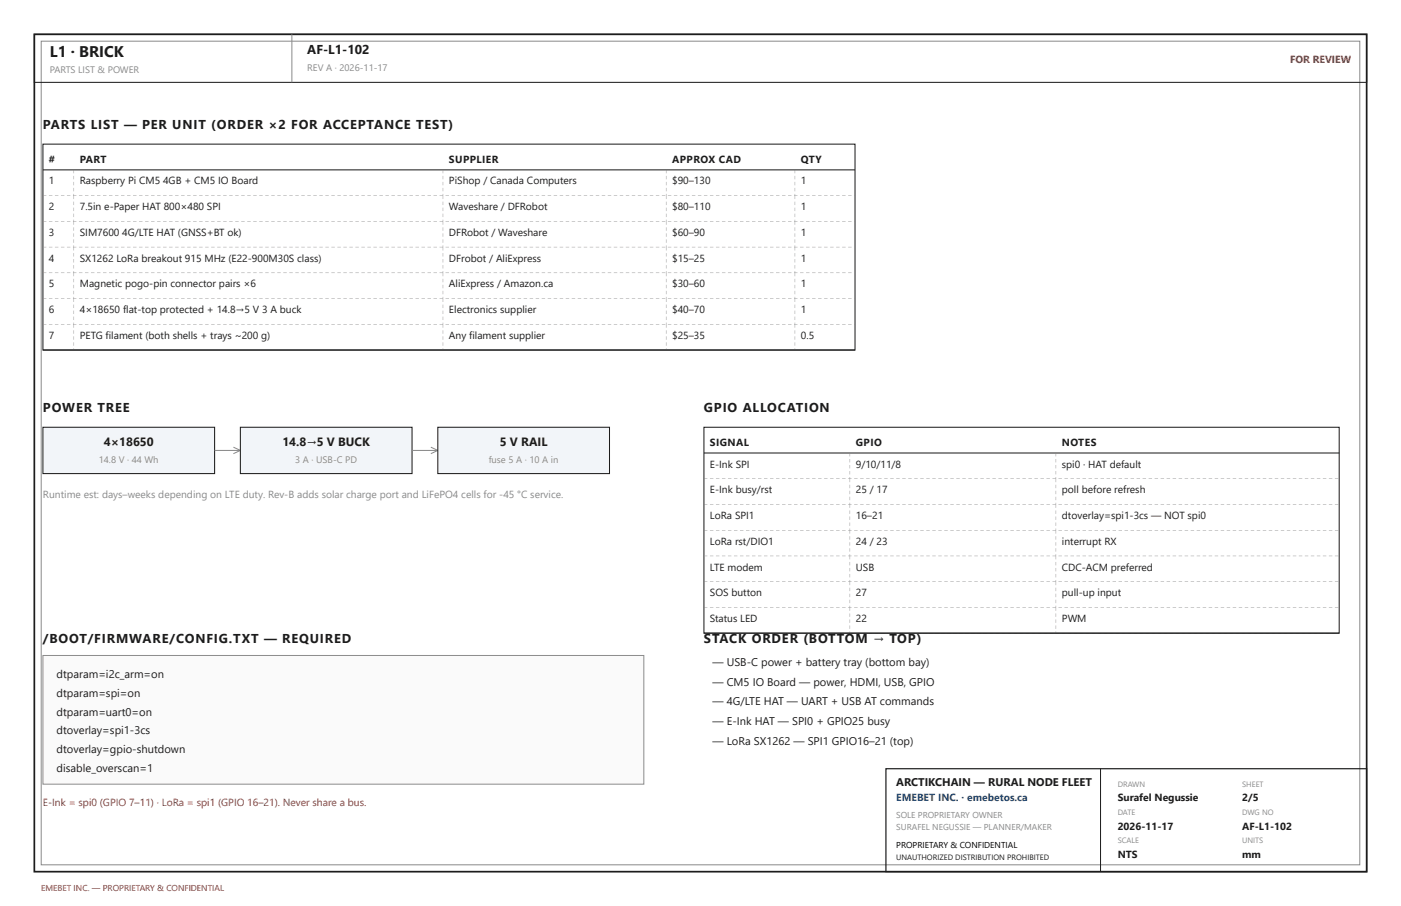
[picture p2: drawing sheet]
<svg xmlns="http://www.w3.org/2000/svg" width="432mm" height="279mm" viewBox="0 0 432 279" stroke-linecap="round" stroke-linejoin="round" font-family="sans-serif">
<defs><g id="words">
<text font-size="4.8" fill="#1c1c1c" x="15.3" y="17.5">L1 · BRICK</text>
<g font-size="4" fill="#1c1c1c">
<text x="94.7" y="16.7">AF-L1-102</text>
<text x="13.2" y="39.7">PARTS LIST — PER UNIT (ORDER ×2 FOR ACCEPTANCE TEST)</text>
<text x="13.2" y="127">POWER TREE</text>
<text x="217" y="127">GPIO ALLOCATION</text>
<text x="13.2" y="198.4">/BOOT/FIRMWARE/CONFIG.TXT — REQUIRED</text>
<text x="217" y="198.4">STACK ORDER (BOTTOM → TOP)</text>
</g>
<g font-size="3.7" fill="#1c1c1c">
<text x="32" y="137.6">4×18650</text>
<text x="87" y="137.6">14.8→5 V BUCK</text>
<text x="154" y="137.6">5 V RAIL</text>
</g>
<g font-size="3.4" fill="#1c1c1c">
<text x="17.5" y="209">dtparam=i2c_arm=on</text>
<text x="219.6" y="205.3">— USB-C power + battery tray (bottom bay)</text>
<text x="17.5" y="214.8">dtparam=spi=on</text>
<text x="219.6" y="211.4">— CM5 IO Board — power, HDMI, USB, GPIO</text>
<text x="17.5" y="220.7">dtparam=uart0=on</text>
<text x="219.6" y="217.5">— 4G/LTE HAT — UART + USB AT commands</text>
<text x="17.5" y="226.5">dtoverlay=spi1-3cs</text>
<text x="219.6" y="223.6">— E-Ink HAT — SPI0 + GPIO25 busy</text>
<text x="17.5" y="232.3">dtoverlay=gpio-shutdown</text>
<text x="219.6" y="229.7">— LoRa SX1262 — SPI1 GPIO16–21 (top)</text>
<text x="17.5" y="238.1">disable_overscan=1</text>
<text x="276.2" y="242.4">ARCTIKCHAIN — RURAL NODE FLEET</text>
</g>
<g font-size="3.2" fill="#b3261e">
<text x="397.6" y="19.6">FOR REVIEW</text>
<text x="13.2" y="248.7">E-Ink = spi0 (GPIO 7–11) · LoRa = spi1 (GPIO 16–21). Never share a bus.</text>
</g>
<g font-size="3.2" fill="#1c1c1c">
<text x="15.1" y="50.3">#</text>
<text x="24.6" y="50.3">PART</text>
<text x="138.4" y="50.3">SUPPLIER</text>
<text x="207.2" y="50.3">APPROX CAD</text>
<text x="246.9" y="50.3">QTY</text>
<text x="15.1" y="56.9">1</text>
<text x="24.6" y="56.9">Raspberry Pi CM5 4GB + CM5 IO Board</text>
<text x="138.4" y="56.9">PiShop / Canada Computers</text>
<text x="207.2" y="56.9">$90–130</text>
<text x="246.9" y="56.9">1</text>
<text x="15.1" y="64.8">2</text>
<text x="24.6" y="64.8">7.5in e-Paper HAT 800×480 SPI</text>
<text x="138.4" y="64.8">Waveshare / DFRobot</text>
<text x="207.2" y="64.8">$80–110</text>
<text x="246.9" y="64.8">1</text>
<text x="15.1" y="72.8">3</text>
<text x="24.6" y="72.8">SIM7600 4G/LTE HAT (GNSS+BT ok)</text>
<text x="138.4" y="72.8">DFRobot / Waveshare</text>
<text x="207.2" y="72.8">$60–90</text>
<text x="246.9" y="72.8">1</text>
<text x="15.1" y="80.7">4</text>
<text x="24.6" y="80.7">SX1262 LoRa breakout 915 MHz (E22-900M30S class)</text>
<text x="138.4" y="80.7">DFrobot / AliExpress</text>
<text x="207.2" y="80.7">$15–25</text>
<text x="246.9" y="80.7">1</text>
<text x="15.1" y="88.6">5</text>
<text x="24.6" y="88.6">Magnetic pogo-pin connector pairs ×6</text>
<text x="138.4" y="88.6">AliExpress / Amazon.ca</text>
<text x="207.2" y="88.6">$30–60</text>
<text x="246.9" y="88.6">1</text>
<text x="15.1" y="96.6">6</text>
<text x="24.6" y="96.6">4×18650 flat-top protected + 14.8→5 V 3 A buck</text>
<text x="138.4" y="96.6">Electronics supplier</text>
<text x="207.2" y="96.6">$40–70</text>
<text x="246.9" y="96.6">1</text>
<text x="15.1" y="104.5">7</text>
<text x="24.6" y="104.5">PETG filament (both shells + trays ~200 g)</text>
<text x="138.4" y="104.5">Any filament supplier</text>
<text x="207.2" y="104.5">$25–35</text>
<text x="246.9" y="104.5">0.5</text>
<text x="218.8" y="137.6">SIGNAL</text>
<text x="263.8" y="137.6">GPIO</text>
<text x="327.3" y="137.6">NOTES</text>
<text x="218.8" y="144.2">E-Ink SPI</text>
<text x="263.8" y="144.2">9/10/11/8</text>
<text x="327.3" y="144.2">spi0 · HAT default</text>
<text x="218.8" y="152.1">E-Ink busy/rst</text>
<text x="263.8" y="152.1">25 / 17</text>
<text x="327.3" y="152.1">poll before refresh</text>
<text x="218.8" y="160.1">LoRa SPI1</text>
<text x="263.8" y="160.1">16–21</text>
<text x="327.3" y="160.1">dtoverlay=spi1-3cs — NOT spi0</text>
<text x="218.8" y="168">LoRa rst/DIO1</text>
<text x="263.8" y="168">24 / 23</text>
<text x="327.3" y="168">interrupt RX</text>
<text x="218.8" y="175.9">LTE modem</text>
<text x="263.8" y="175.9">USB</text>
<text x="327.3" y="175.9">CDC-ACM preferred</text>
<text x="218.8" y="183.9">SOS button</text>
<text x="263.8" y="183.9">27</text>
<text x="327.3" y="183.9">pull-up input</text>
<text x="218.8" y="191.8">Status LED</text>
<text x="263.8" y="191.8">22</text>
<text x="327.3" y="191.8">PWM</text>
<text x="344.5" y="247.1">Surafel Negussie</text>
<text x="382.9" y="247.1">2/5</text>
<text x="344.5" y="255.9">2026-11-17</text>
<text x="382.9" y="255.9">AF-L1-102</text>
<text x="344.5" y="264.6">NTS</text>
<text x="382.9" y="264.6">mm</text>
</g>
<text font-size="3.2" fill="#8a8a8a" x="13.2" y="153.5">Runtime est: days–weeks depending on LTE duty. Rev-B adds solar charge port and LiFePO4 cells for -45 °C service.</text>
<text font-size="3.2" fill="#1a4f8a" x="276.2" y="247.1">EMEBET INC. · emebetos.ca</text>
<g font-size="2.9" fill="#8a8a8a">
<text x="15.3" y="22.5">PARTS LIST &amp; POWER</text>
<text x="94.7" y="22">REV A · 2026-11-17</text>
<text x="30.5" y="142.9">14.8 V · 44 Wh</text>
<text x="91" y="142.9">3 A · USB-C PD</text>
<text x="150.6" y="142.9">fuse 5 A · 10 A in</text>
</g>
<g font-size="2.6" fill="#8a8a8a">
<text x="276.2" y="252.1">SOLE PROPRIETARY OWNER</text>
<text x="276.2" y="255.9">SURAFEL NEGUSSIE — PLANNER/MAKER</text>
</g>
<text font-size="2.6" x="276.2" y="261.4">PROPRIETARY &amp; CONFIDENTIAL</text>
<text font-size="2.6" fill="#b3261e" x="12.7" y="274.6">EMEBET INC. — PROPRIETARY &amp; CONFIDENTIAL</text>
<g font-size="2.4" fill="#8a8a8a">
<text x="344.5" y="242.6">DRAWN</text>
<text x="382.9" y="242.6">SHEET</text>
<text x="344.5" y="251.4">DATE</text>
<text x="382.9" y="251.4">DWG NO</text>
<text x="344.5" y="260.1">SCALE</text>
<text x="382.9" y="260.1">UNITS</text>
</g>
<text font-size="2.4" fill="#1c1c1c" x="276.2" y="265.1">UNAUTHORIZED DISTRIBUTION PROHIBITED</text>
</g></defs>
<path d="M10.6 10.6h410.6v258.2h-410.6z" fill="none" stroke="#1c1c1c" stroke-width=".53"/>
<path d="M12.7 12.7h406.4v254h-406.4zM90 10.6v14.8" fill="none" stroke="#8a8a8a" stroke-width=".31"/>
<path d="M10.6 10.6h410.6v14.8h-410.6zM13.2 44.4h250.3v63.5h-250.3zM13.2 52.4h250.3" fill="none" stroke="#1c1c1c" stroke-width=".32"/>
<g fill="#8a8a8a">
<path d="M22.7 52.4l.1 1zM22.7 54.2l.1 1.1zM22.7 56.1l.1 1zM22.7 57.9l.1 1.1zM22.7 59.8l.1 .5z"/>
<path d="M136.5 52.4l.1 1zM136.5 54.2l.1 1.1zM136.5 56.1l.1 1zM136.5 57.9l.1 1.1zM136.5 59.8l.1 .5z"/>
<path d="M205.3 52.4l.1 1zM205.3 54.2l.1 1.1zM205.3 56.1l.1 1zM205.3 57.9l.1 1.1zM205.3 59.8l.1 .5z"/>
<path d="M244.9 52.4l.2 1zM244.9 54.2l.2 1.1zM244.9 56.1l.2 1zM244.9 57.9l.2 1.1zM244.9 59.8l.2 .5z"/>
<path d="M13.2 60.3l1.1 .1zM15.1 60.3l1 .1zM16.9 60.3l1.1 .1zM18.8 60.3l1 .1zM20.6 60.3l1.1 .1zM22.5 60.3l1 .1zM24.3 60.3l1.1 .1zM26.2 60.3l1.1 .1zM28 60.3l1.1 .1zM29.9 60.3l1.1 .1zM31.7 60.3l1.1 .1zM33.6 60.3l1.1 .1zM35.5 60.3l1 .1zM37.3 60.3l1.1 .1zM39.2 60.3l1 .1zM41 60.3l1.1 .1zM42.9 60.3l1 .1zM44.7 60.3l1.1 .1zM46.6 60.3l1 .1zM48.4 60.3l1.1 .1zM50.3 60.3l1 .1zM52.1 60.3l1.1 .1zM54 60.3l1 .1zM55.8 60.3l1.1 .1zM57.7 60.3l1 .1zM59.5 60.3l1.1 .1zM61.4 60.3l1 .1zM63.2 60.3l1.1 .1zM65.1 60.3l1 .1zM66.9 60.3l1.1 .1zM68.8 60.3l1 .1zM70.6 60.3l1.1 .1zM72.5 60.3l1.1 .1zM74.3 60.3l1.1 .1zM76.2 60.3l1.1 .1zM78.1 60.3l1 .1zM79.9 60.3l1.1 .1zM81.8 60.3l1 .1zM83.6 60.3l1.1 .1zM85.5 60.3l1 .1zM87.3 60.3l1.1 .1zM89.2 60.3l1 .1zM91 60.3l1.1 .1zM92.9 60.3l1 .1zM94.7 60.3l1.1 .1zM96.6 60.3l1 .1zM98.4 60.3l1.1 .1zM100.3 60.3l1 .1zM102.1 60.3l1.1 .1zM104 60.3l1 .1zM105.8 60.3l1.1 .1zM107.7 60.3l1 .1zM109.5 60.3l1.1 .1zM111.4 60.3l1 .1zM113.2 60.3l1.1 .1zM115.1 60.3l1.1 .1zM116.9 60.3l1.1 .1zM118.8 60.3l1.1 .1zM120.6 60.3l1.1 .1zM122.5 60.3l1.1 .1zM124.4 60.3l1 .1zM126.2 60.3l1.1 .1zM128.1 60.3l1 .1zM129.9 60.3l1.1 .1zM131.8 60.3l1 .1zM133.6 60.3l1.1 .1zM135.5 60.3l1 .1zM137.3 60.3l1.1 .1zM139.2 60.3l1 .1zM141 60.3l1.1 .1zM142.9 60.3l1 .1zM144.7 60.3l1.1 .1zM146.6 60.3l1 .1zM148.4 60.3l1.1 .1zM150.3 60.3l1 .1zM152.1 60.3l1.1 .1zM154 60.3l1 .1zM155.8 60.3l1.1 .1zM157.7 60.3l1 .1zM159.5 60.3l1.1 .1zM161.4 60.3l1.1 .1zM163.2 60.3l1.1 .1zM165.1 60.3l1.1 .1zM167 60.3l1 .1zM168.8 60.3l1.1 .1zM170.7 60.3l1 .1zM172.5 60.3l1.1 .1zM174.4 60.3l1 .1zM176.2 60.3l1.1 .1zM178.1 60.3l1 .1zM179.9 60.3l1.1 .1zM181.8 60.3l1 .1zM183.6 60.3l1.1 .1zM185.5 60.3l1 .1zM187.3 60.3l1.1 .1zM189.2 60.3l1 .1zM191 60.3l1.1 .1zM192.9 60.3l1 .1zM194.7 60.3l1.1 .1zM196.6 60.3l1 .1zM198.4 60.3l1.1 .1zM200.3 60.3l1 .1zM202.1 60.3l1.1 .1zM204 60.3l1.1 .1zM205.8 60.3l1.1 .1zM207.7 60.3l1.1 .1zM209.5 60.3l1.1 .1zM211.4 60.3l1.1 .1zM213.3 60.3l1 .1zM215.1 60.3l1.1 .1zM217 60.3l1 .1zM218.8 60.3l1.1 .1zM220.7 60.3l1 .1zM222.5 60.3l1.1 .1zM224.4 60.3l1 .1zM226.2 60.3l1.1 .1zM228.1 60.3l1 .1zM229.9 60.3l1.1 .1zM231.8 60.3l1 .1zM233.6 60.3l1.1 .1zM235.5 60.3l1 .1zM237.3 60.3l1.1 .1zM239.2 60.3l1 .1zM241 60.3l1.1 .1zM242.9 60.3l1 .1zM244.7 60.3l1.1 .1zM246.6 60.3l1 .1zM248.4 60.3l1.1 .1zM250.3 60.3l1.1 .1zM252.1 60.3l1.1 .1zM254 60.3l1.1 .1zM255.9 60.3l1 .1zM257.7 60.3l1.1 .1zM259.6 60.3l1 .1zM261.4 60.3l1.1 .1zM263.3 60.3l.2 .1z"/>
<path d="M22.7 60.3l.1 1.1zM22.7 62.2l.1 1zM22.7 64l.1 1.1zM22.7 65.9l.1 1zM22.7 67.7l.1 .6z"/>
<path d="M136.5 60.3l.1 1.1zM136.5 62.2l.1 1zM136.5 64l.1 1.1zM136.5 65.9l.1 1zM136.5 67.7l.1 .6z"/>
<path d="M205.3 60.3l.1 1.1zM205.3 62.2l.1 1zM205.3 64l.1 1.1zM205.3 65.9l.1 1zM205.3 67.7l.1 .6z"/>
<path d="M244.9 60.3l.2 1.1zM244.9 62.2l.2 1zM244.9 64l.2 1.1zM244.9 65.9l.2 1zM244.9 67.7l.2 .6z"/>
<path d="M13.2 68.2l1.1 .1zM15.1 68.2l1 .1zM16.9 68.2l1.1 .1zM18.8 68.2l1 .1zM20.6 68.2l1.1 .1zM22.5 68.2l1 .1zM24.3 68.2l1.1 .1zM26.2 68.2l1.1 .1zM28 68.2l1.1 .1zM29.9 68.2l1.1 .1zM31.7 68.2l1.1 .1zM33.6 68.2l1.1 .1zM35.5 68.2l1 .1zM37.3 68.2l1.1 .1zM39.2 68.2l1 .1zM41 68.2l1.1 .1zM42.9 68.2l1 .1zM44.7 68.2l1.1 .1zM46.6 68.2l1 .1zM48.4 68.2l1.1 .1zM50.3 68.2l1 .1zM52.1 68.2l1.1 .1zM54 68.2l1 .1zM55.8 68.2l1.1 .1zM57.7 68.2l1 .1zM59.5 68.2l1.1 .1zM61.4 68.2l1 .1zM63.2 68.2l1.1 .1zM65.1 68.2l1 .1zM66.9 68.2l1.1 .1zM68.8 68.2l1 .1zM70.6 68.2l1.1 .1zM72.5 68.2l1.1 .1zM74.3 68.2l1.1 .1zM76.2 68.2l1.1 .1zM78.1 68.2l1 .1zM79.9 68.2l1.1 .1zM81.8 68.2l1 .1zM83.6 68.2l1.1 .1zM85.5 68.2l1 .1zM87.3 68.2l1.1 .1zM89.2 68.2l1 .1zM91 68.2l1.1 .1zM92.9 68.2l1 .1zM94.7 68.2l1.1 .1zM96.6 68.2l1 .1zM98.4 68.2l1.1 .1zM100.3 68.2l1 .1zM102.1 68.2l1.1 .1zM104 68.2l1 .1zM105.8 68.2l1.1 .1zM107.7 68.2l1 .1zM109.5 68.2l1.1 .1zM111.4 68.2l1 .1zM113.2 68.2l1.1 .1zM115.1 68.2l1.1 .1zM116.9 68.2l1.1 .1zM118.8 68.2l1.1 .1zM120.6 68.2l1.1 .1zM122.5 68.2l1.1 .1zM124.4 68.2l1 .1zM126.2 68.2l1.1 .1zM128.1 68.2l1 .1zM129.9 68.2l1.1 .1zM131.8 68.2l1 .1zM133.6 68.2l1.1 .1zM135.5 68.2l1 .1zM137.3 68.2l1.1 .1zM139.2 68.2l1 .1zM141 68.2l1.1 .1zM142.9 68.2l1 .1zM144.7 68.2l1.1 .1zM146.6 68.2l1 .1zM148.4 68.2l1.1 .1zM150.3 68.2l1 .1zM152.1 68.2l1.1 .1zM154 68.2l1 .1zM155.8 68.2l1.1 .1zM157.7 68.2l1 .1zM159.5 68.2l1.1 .1zM161.4 68.2l1.1 .1zM163.2 68.2l1.1 .1zM165.1 68.2l1.1 .1zM167 68.2l1 .1zM168.8 68.2l1.1 .1zM170.7 68.2l1 .1zM172.5 68.2l1.1 .1zM174.4 68.2l1 .1zM176.2 68.2l1.1 .1zM178.1 68.2l1 .1zM179.9 68.2l1.1 .1zM181.8 68.2l1 .1zM183.6 68.2l1.1 .1zM185.5 68.2l1 .1zM187.3 68.2l1.1 .1zM189.2 68.2l1 .1zM191 68.2l1.1 .1zM192.9 68.2l1 .1zM194.7 68.2l1.1 .1zM196.6 68.2l1 .1zM198.4 68.2l1.1 .1zM200.3 68.2l1 .1zM202.1 68.2l1.1 .1zM204 68.2l1.1 .1zM205.8 68.2l1.1 .1zM207.7 68.2l1.1 .1zM209.5 68.2l1.1 .1zM211.4 68.2l1.1 .1zM213.3 68.2l1 .1zM215.1 68.2l1.1 .1zM217 68.2l1 .1zM218.8 68.2l1.1 .1zM220.7 68.2l1 .1zM222.5 68.2l1.1 .1zM224.4 68.2l1 .1zM226.2 68.2l1.1 .1zM228.1 68.2l1 .1zM229.9 68.2l1.1 .1zM231.8 68.2l1 .1zM233.6 68.2l1.1 .1zM235.5 68.2l1 .1zM237.3 68.2l1.1 .1zM239.2 68.2l1 .1zM241 68.2l1.1 .1zM242.9 68.2l1 .1zM244.7 68.2l1.1 .1zM246.6 68.2l1 .1zM248.4 68.2l1.1 .1zM250.3 68.2l1.1 .1zM252.1 68.2l1.1 .1zM254 68.2l1.1 .1zM255.9 68.2l1 .1zM257.7 68.2l1.1 .1zM259.6 68.2l1 .1zM261.4 68.2l1.1 .1zM263.3 68.2l.2 .1z"/>
<path d="M22.7 68.3l.1 1zM22.7 70.1l.1 1.1zM22.7 72l.1 1zM22.7 73.8l.1 1.1zM22.7 75.7l.1 .5z"/>
<path d="M136.5 68.3l.1 1zM136.5 70.1l.1 1.1zM136.5 72l.1 1zM136.5 73.8l.1 1.1zM136.5 75.7l.1 .5z"/>
<path d="M205.3 68.3l.1 1zM205.3 70.1l.1 1.1zM205.3 72l.1 1zM205.3 73.8l.1 1.1zM205.3 75.7l.1 .5z"/>
<path d="M244.9 68.3l.2 1zM244.9 70.1l.2 1.1zM244.9 72l.2 1zM244.9 73.8l.2 1.1zM244.9 75.7l.2 .5z"/>
<path d="M13.2 76.1l1.1 .2zM15.1 76.1l1 .2zM16.9 76.1l1.1 .2zM18.8 76.1l1 .2zM20.6 76.1l1.1 .2zM22.5 76.1l1 .2zM24.3 76.1l1.1 .2zM26.2 76.1l1.1 .2zM28 76.1l1.1 .2zM29.9 76.1l1.1 .2zM31.7 76.1l1.1 .2zM33.6 76.1l1.1 .2zM35.5 76.1l1 .2zM37.3 76.1l1.1 .2zM39.2 76.1l1 .2zM41 76.1l1.1 .2zM42.9 76.1l1 .2zM44.7 76.1l1.1 .2zM46.6 76.1l1 .2zM48.4 76.1l1.1 .2zM50.3 76.1l1 .2zM52.1 76.1l1.1 .2zM54 76.1l1 .2zM55.8 76.1l1.1 .2zM57.7 76.1l1 .2zM59.5 76.1l1.1 .2zM61.4 76.1l1 .2zM63.2 76.1l1.1 .2zM65.1 76.1l1 .2zM66.9 76.1l1.1 .2zM68.8 76.1l1 .2zM70.6 76.1l1.1 .2zM72.5 76.1l1.1 .2zM74.3 76.1l1.1 .2zM76.2 76.1l1.1 .2zM78.1 76.1l1 .2zM79.9 76.1l1.1 .2zM81.8 76.1l1 .2zM83.6 76.1l1.1 .2zM85.5 76.1l1 .2zM87.3 76.1l1.1 .2zM89.2 76.1l1 .2zM91 76.1l1.1 .2zM92.9 76.1l1 .2zM94.7 76.1l1.1 .2zM96.6 76.1l1 .2zM98.4 76.1l1.1 .2zM100.3 76.1l1 .2zM102.1 76.1l1.1 .2zM104 76.1l1 .2zM105.8 76.1l1.1 .2zM107.7 76.1l1 .2zM109.5 76.1l1.1 .2zM111.4 76.1l1 .2zM113.2 76.1l1.1 .2zM115.1 76.1l1.1 .2zM116.9 76.1l1.1 .2zM118.8 76.1l1.1 .2zM120.6 76.1l1.1 .2zM122.5 76.1l1.1 .2zM124.4 76.1l1 .2zM126.2 76.1l1.1 .2zM128.1 76.1l1 .2zM129.9 76.1l1.1 .2zM131.8 76.1l1 .2zM133.6 76.1l1.1 .2zM135.5 76.1l1 .2zM137.3 76.1l1.1 .2zM139.2 76.1l1 .2zM141 76.1l1.1 .2zM142.9 76.1l1 .2zM144.7 76.1l1.1 .2zM146.6 76.1l1 .2zM148.4 76.1l1.1 .2zM150.3 76.1l1 .2zM152.1 76.1l1.1 .2zM154 76.1l1 .2zM155.8 76.1l1.1 .2zM157.7 76.1l1 .2zM159.5 76.1l1.1 .2zM161.4 76.1l1.1 .2zM163.2 76.1l1.1 .2zM165.1 76.1l1.1 .2zM167 76.1l1 .2zM168.8 76.1l1.1 .2zM170.7 76.1l1 .2zM172.5 76.1l1.1 .2zM174.4 76.1l1 .2zM176.2 76.1l1.1 .2zM178.1 76.1l1 .2zM179.9 76.1l1.1 .2zM181.8 76.1l1 .2zM183.6 76.1l1.1 .2zM185.5 76.1l1 .2zM187.3 76.1l1.1 .2zM189.2 76.1l1 .2zM191 76.1l1.1 .2zM192.9 76.1l1 .2zM194.7 76.1l1.1 .2zM196.6 76.1l1 .2zM198.4 76.1l1.1 .2zM200.3 76.1l1 .2zM202.1 76.1l1.1 .2zM204 76.1l1.1 .2zM205.8 76.1l1.1 .2zM207.7 76.1l1.1 .2zM209.5 76.1l1.1 .2zM211.4 76.1l1.1 .2zM213.3 76.1l1 .2zM215.1 76.1l1.1 .2zM217 76.1l1 .2zM218.8 76.1l1.1 .2zM220.7 76.1l1 .2zM222.5 76.1l1.1 .2zM224.4 76.1l1 .2zM226.2 76.1l1.1 .2zM228.1 76.1l1 .2zM229.9 76.1l1.1 .2zM231.8 76.1l1 .2zM233.6 76.1l1.1 .2zM235.5 76.1l1 .2zM237.3 76.1l1.1 .2zM239.2 76.1l1 .2zM241 76.1l1.1 .2zM242.9 76.1l1 .2zM244.7 76.1l1.1 .2zM246.6 76.1l1 .2zM248.4 76.1l1.1 .2zM250.3 76.1l1.1 .2zM252.1 76.1l1.1 .2zM254 76.1l1.1 .2zM255.9 76.1l1 .2zM257.7 76.1l1.1 .2zM259.6 76.1l1 .2zM261.4 76.1l1.1 .2zM263.3 76.1l.2 .2z"/>
<path d="M22.7 76.2l.1 1.1zM22.7 78.1l.1 1zM22.7 79.9l.1 1.1zM22.7 81.8l.1 1zM22.7 83.6l.1 .5z"/>
<path d="M136.5 76.2l.1 1.1zM136.5 78.1l.1 1zM136.5 79.9l.1 1.1zM136.5 81.8l.1 1zM136.5 83.6l.1 .5z"/>
<path d="M205.3 76.2l.1 1.1zM205.3 78.1l.1 1zM205.3 79.9l.1 1.1zM205.3 81.8l.1 1zM205.3 83.6l.1 .5z"/>
<path d="M244.9 76.2l.2 1.1zM244.9 78.1l.2 1zM244.9 79.9l.2 1.1zM244.9 81.8l.2 1zM244.9 83.6l.2 .5z"/>
<path d="M13.2 84.1l1.1 .1zM15.1 84.1l1 .1zM16.9 84.1l1.1 .1zM18.8 84.1l1 .1zM20.6 84.1l1.1 .1zM22.5 84.1l1 .1zM24.3 84.1l1.1 .1zM26.2 84.1l1.1 .1zM28 84.1l1.1 .1zM29.9 84.1l1.1 .1zM31.7 84.1l1.1 .1zM33.6 84.1l1.1 .1zM35.5 84.1l1 .1zM37.3 84.1l1.1 .1zM39.2 84.1l1 .1zM41 84.1l1.1 .1zM42.9 84.1l1 .1zM44.7 84.1l1.1 .1zM46.6 84.1l1 .1zM48.4 84.1l1.1 .1zM50.3 84.1l1 .1zM52.1 84.1l1.1 .1zM54 84.1l1 .1zM55.8 84.1l1.1 .1zM57.7 84.1l1 .1zM59.5 84.1l1.1 .1zM61.4 84.1l1 .1zM63.2 84.1l1.1 .1zM65.1 84.1l1 .1zM66.9 84.1l1.1 .1zM68.8 84.1l1 .1zM70.6 84.1l1.1 .1zM72.5 84.1l1.1 .1zM74.3 84.1l1.1 .1zM76.2 84.1l1.1 .1zM78.1 84.1l1 .1zM79.9 84.1l1.1 .1zM81.8 84.1l1 .1zM83.6 84.1l1.1 .1zM85.5 84.1l1 .1zM87.3 84.1l1.1 .1zM89.2 84.1l1 .1zM91 84.1l1.1 .1zM92.9 84.1l1 .1zM94.7 84.1l1.1 .1zM96.6 84.1l1 .1zM98.4 84.1l1.1 .1zM100.3 84.1l1 .1zM102.1 84.1l1.1 .1zM104 84.1l1 .1zM105.8 84.1l1.1 .1zM107.7 84.1l1 .1zM109.5 84.1l1.1 .1zM111.4 84.1l1 .1zM113.2 84.1l1.1 .1zM115.1 84.1l1.1 .1zM116.9 84.1l1.1 .1zM118.8 84.1l1.1 .1zM120.6 84.1l1.1 .1zM122.5 84.1l1.1 .1zM124.4 84.1l1 .1zM126.2 84.1l1.1 .1zM128.1 84.1l1 .1zM129.9 84.1l1.1 .1zM131.8 84.1l1 .1zM133.6 84.1l1.1 .1zM135.5 84.1l1 .1zM137.3 84.1l1.1 .1zM139.2 84.1l1 .1zM141 84.1l1.1 .1zM142.9 84.1l1 .1zM144.7 84.1l1.1 .1zM146.6 84.1l1 .1zM148.4 84.1l1.1 .1zM150.3 84.1l1 .1zM152.1 84.1l1.1 .1zM154 84.1l1 .1zM155.8 84.1l1.1 .1zM157.7 84.1l1 .1zM159.5 84.1l1.1 .1zM161.4 84.1l1.1 .1zM163.2 84.1l1.1 .1zM165.1 84.1l1.1 .1zM167 84.1l1 .1zM168.8 84.1l1.1 .1zM170.7 84.1l1 .1zM172.5 84.1l1.1 .1zM174.4 84.1l1 .1zM176.2 84.1l1.1 .1zM178.1 84.1l1 .1zM179.9 84.1l1.1 .1zM181.8 84.1l1 .1zM183.6 84.1l1.1 .1zM185.5 84.1l1 .1zM187.3 84.1l1.1 .1zM189.2 84.1l1 .1zM191 84.1l1.1 .1zM192.9 84.1l1 .1zM194.7 84.1l1.1 .1zM196.6 84.1l1 .1zM198.4 84.1l1.1 .1zM200.3 84.1l1 .1zM202.1 84.1l1.1 .1zM204 84.1l1.1 .1zM205.8 84.1l1.1 .1zM207.7 84.1l1.1 .1zM209.5 84.1l1.1 .1zM211.4 84.1l1.1 .1zM213.3 84.1l1 .1zM215.1 84.1l1.1 .1zM217 84.1l1 .1zM218.8 84.1l1.1 .1zM220.7 84.1l1 .1zM222.5 84.1l1.1 .1zM224.4 84.1l1 .1zM226.2 84.1l1.1 .1zM228.1 84.1l1 .1zM229.9 84.1l1.1 .1zM231.8 84.1l1 .1zM233.6 84.1l1.1 .1zM235.5 84.1l1 .1zM237.3 84.1l1.1 .1zM239.2 84.1l1 .1zM241 84.1l1.1 .1zM242.9 84.1l1 .1zM244.7 84.1l1.1 .1zM246.6 84.1l1 .1zM248.4 84.1l1.1 .1zM250.3 84.1l1.1 .1zM252.1 84.1l1.1 .1zM254 84.1l1.1 .1zM255.9 84.1l1 .1zM257.7 84.1l1.1 .1zM259.6 84.1l1 .1zM261.4 84.1l1.1 .1zM263.3 84.1l.2 .1z"/>
<path d="M22.7 84.1l.1 1.1zM22.7 86l.1 1zM22.7 87.8l.1 1.1zM22.7 89.7l.1 1.1zM22.7 91.5l.1 .6z"/>
<path d="M136.5 84.1l.1 1.1zM136.5 86l.1 1zM136.5 87.8l.1 1.1zM136.5 89.7l.1 1.1zM136.5 91.5l.1 .6z"/>
<path d="M205.3 84.1l.1 1.1zM205.3 86l.1 1zM205.3 87.8l.1 1.1zM205.3 89.7l.1 1.1zM205.3 91.5l.1 .6z"/>
<path d="M244.9 84.1l.2 1.1zM244.9 86l.2 1zM244.9 87.8l.2 1.1zM244.9 89.7l.2 1.1zM244.9 91.5l.2 .6z"/>
<path d="M13.2 92l1.1 .1zM15.1 92l1 .1zM16.9 92l1.1 .1zM18.8 92l1 .1zM20.6 92l1.1 .1zM22.5 92l1 .1zM24.3 92l1.1 .1zM26.2 92l1.1 .1zM28 92l1.1 .1zM29.9 92l1.1 .1zM31.7 92l1.1 .1zM33.6 92l1.1 .1zM35.5 92l1 .1zM37.3 92l1.1 .1zM39.2 92l1 .1zM41 92l1.1 .1zM42.9 92l1 .1zM44.7 92l1.1 .1zM46.6 92l1 .1zM48.4 92l1.1 .1zM50.3 92l1 .1zM52.1 92l1.1 .1zM54 92l1 .1zM55.8 92l1.1 .1zM57.7 92l1 .1zM59.5 92l1.1 .1zM61.4 92l1 .1zM63.2 92l1.1 .1zM65.1 92l1 .1zM66.9 92l1.1 .1zM68.8 92l1 .1zM70.6 92l1.1 .1zM72.5 92l1.1 .1zM74.3 92l1.1 .1zM76.2 92l1.1 .1zM78.1 92l1 .1zM79.9 92l1.1 .1zM81.8 92l1 .1zM83.6 92l1.1 .1zM85.5 92l1 .1zM87.3 92l1.1 .1zM89.2 92l1 .1zM91 92l1.1 .1zM92.9 92l1 .1zM94.7 92l1.1 .1zM96.6 92l1 .1zM98.4 92l1.1 .1zM100.3 92l1 .1zM102.1 92l1.1 .1zM104 92l1 .1zM105.8 92l1.1 .1zM107.7 92l1 .1zM109.5 92l1.1 .1zM111.4 92l1 .1zM113.2 92l1.1 .1zM115.1 92l1.1 .1zM116.9 92l1.1 .1zM118.8 92l1.1 .1zM120.6 92l1.1 .1zM122.5 92l1.1 .1zM124.4 92l1 .1zM126.2 92l1.1 .1zM128.1 92l1 .1zM129.9 92l1.1 .1zM131.8 92l1 .1zM133.6 92l1.1 .1zM135.5 92l1 .1zM137.3 92l1.1 .1zM139.2 92l1 .1zM141 92l1.1 .1zM142.9 92l1 .1zM144.7 92l1.1 .1zM146.6 92l1 .1zM148.4 92l1.1 .1zM150.3 92l1 .1zM152.1 92l1.1 .1zM154 92l1 .1zM155.8 92l1.1 .1zM157.7 92l1 .1zM159.5 92l1.1 .1zM161.4 92l1.1 .1zM163.2 92l1.1 .1zM165.1 92l1.1 .1zM167 92l1 .1zM168.8 92l1.1 .1zM170.7 92l1 .1zM172.5 92l1.1 .1zM174.4 92l1 .1zM176.2 92l1.1 .1zM178.1 92l1 .1zM179.9 92l1.1 .1zM181.8 92l1 .1zM183.6 92l1.1 .1zM185.5 92l1 .1zM187.3 92l1.1 .1zM189.2 92l1 .1zM191 92l1.1 .1zM192.9 92l1 .1zM194.7 92l1.1 .1zM196.6 92l1 .1zM198.4 92l1.1 .1zM200.3 92l1 .1zM202.1 92l1.1 .1zM204 92l1.1 .1zM205.8 92l1.1 .1zM207.7 92l1.1 .1zM209.5 92l1.1 .1zM211.4 92l1.1 .1zM213.3 92l1 .1zM215.1 92l1.1 .1zM217 92l1 .1zM218.8 92l1.1 .1zM220.7 92l1 .1zM222.5 92l1.1 .1zM224.4 92l1 .1zM226.2 92l1.1 .1zM228.1 92l1 .1zM229.9 92l1.1 .1zM231.8 92l1 .1zM233.6 92l1.1 .1zM235.5 92l1 .1zM237.3 92l1.1 .1zM239.2 92l1 .1zM241 92l1.1 .1zM242.9 92l1 .1zM244.7 92l1.1 .1zM246.6 92l1 .1zM248.4 92l1.1 .1zM250.3 92l1.1 .1zM252.1 92l1.1 .1zM254 92l1.1 .1zM255.9 92l1 .1zM257.7 92l1.1 .1zM259.6 92l1 .1zM261.4 92l1.1 .1zM263.3 92l.2 .1z"/>
<path d="M22.7 92.1l.1 1zM22.7 93.9l.1 1.1zM22.7 95.8l.1 1zM22.7 97.6l.1 1.1zM22.7 99.5l.1 .5z"/>
<path d="M136.5 92.1l.1 1zM136.5 93.9l.1 1.1zM136.5 95.8l.1 1zM136.5 97.6l.1 1.1zM136.5 99.5l.1 .5z"/>
<path d="M205.3 92.1l.1 1zM205.3 93.9l.1 1.1zM205.3 95.8l.1 1zM205.3 97.6l.1 1.1zM205.3 99.5l.1 .5z"/>
<path d="M244.9 92.1l.2 1zM244.9 93.9l.2 1.1zM244.9 95.8l.2 1zM244.9 97.6l.2 1.1zM244.9 99.5l.2 .5z"/>
<path d="M13.2 99.9l1.1 .2zM15.1 99.9l1 .2zM16.9 99.9l1.1 .2zM18.8 99.9l1 .2zM20.6 99.9l1.1 .2zM22.5 99.9l1 .2zM24.3 99.9l1.1 .2zM26.2 99.9l1.1 .2zM28 99.9l1.1 .2zM29.9 99.9l1.1 .2zM31.7 99.9l1.1 .2zM33.6 99.9l1.1 .2zM35.5 99.9l1 .2zM37.3 99.9l1.1 .2zM39.2 99.9l1 .2zM41 99.9l1.1 .2zM42.9 99.9l1 .2zM44.7 99.9l1.1 .2zM46.6 99.9l1 .2zM48.4 99.9l1.1 .2zM50.3 99.9l1 .2zM52.1 99.9l1.1 .2zM54 99.9l1 .2zM55.8 99.9l1.1 .2zM57.7 99.9l1 .2zM59.5 99.9l1.1 .2zM61.4 99.9l1 .2zM63.2 99.9l1.1 .2zM65.1 99.9l1 .2zM66.9 99.9l1.1 .2zM68.8 99.9l1 .2zM70.6 99.9l1.1 .2zM72.5 99.9l1.1 .2zM74.3 99.9l1.1 .2zM76.2 99.9l1.1 .2zM78.1 99.9l1 .2zM79.9 99.9l1.1 .2zM81.8 99.9l1 .2zM83.6 99.9l1.1 .2zM85.5 99.9l1 .2zM87.3 99.9l1.1 .2zM89.2 99.9l1 .2zM91 99.9l1.1 .2zM92.9 99.9l1 .2zM94.7 99.9l1.1 .2zM96.6 99.9l1 .2zM98.4 99.9l1.1 .2zM100.3 99.9l1 .2zM102.1 99.9l1.1 .2zM104 99.9l1 .2zM105.8 99.9l1.1 .2zM107.7 99.9l1 .2zM109.5 99.9l1.1 .2zM111.4 99.9l1 .2zM113.2 99.9l1.1 .2zM115.1 99.9l1.1 .2zM116.9 99.9l1.1 .2zM118.8 99.9l1.1 .2zM120.6 99.9l1.1 .2zM122.5 99.9l1.1 .2zM124.4 99.9l1 .2zM126.2 99.9l1.1 .2zM128.1 99.9l1 .2zM129.9 99.9l1.1 .2zM131.8 99.9l1 .2zM133.6 99.9l1.1 .2zM135.5 99.9l1 .2zM137.3 99.9l1.1 .2zM139.2 99.9l1 .2zM141 99.9l1.1 .2zM142.9 99.9l1 .2zM144.7 99.9l1.1 .2zM146.6 99.9l1 .2zM148.4 99.9l1.1 .2zM150.3 99.9l1 .2zM152.1 99.9l1.1 .2zM154 99.9l1 .2zM155.8 99.9l1.1 .2zM157.7 99.9l1 .2zM159.5 99.9l1.1 .2zM161.4 99.9l1.1 .2zM163.2 99.9l1.1 .2zM165.1 99.9l1.1 .2zM167 99.9l1 .2zM168.8 99.9l1.1 .2zM170.7 99.9l1 .2zM172.5 99.9l1.1 .2zM174.4 99.9l1 .2zM176.2 99.9l1.1 .2zM178.1 99.9l1 .2zM179.9 99.9l1.1 .2zM181.8 99.9l1 .2zM183.6 99.9l1.1 .2zM185.5 99.9l1 .2zM187.3 99.9l1.1 .2zM189.2 99.9l1 .2zM191 99.9l1.1 .2zM192.9 99.9l1 .2zM194.7 99.9l1.1 .2zM196.6 99.9l1 .2zM198.4 99.9l1.1 .2zM200.3 99.9l1 .2zM202.1 99.9l1.1 .2zM204 99.9l1.1 .2zM205.8 99.9l1.1 .2zM207.7 99.9l1.1 .2zM209.5 99.9l1.1 .2zM211.4 99.9l1.1 .2zM213.3 99.9l1 .2zM215.1 99.9l1.1 .2zM217 99.9l1 .2zM218.8 99.9l1.1 .2zM220.7 99.9l1 .2zM222.5 99.9l1.1 .2zM224.4 99.9l1 .2zM226.2 99.9l1.1 .2zM228.1 99.9l1 .2zM229.9 99.9l1.1 .2zM231.8 99.9l1 .2zM233.6 99.9l1.1 .2zM235.5 99.9l1 .2zM237.3 99.9l1.1 .2zM239.2 99.9l1 .2zM241 99.9l1.1 .2zM242.9 99.9l1 .2zM244.7 99.9l1.1 .2zM246.6 99.9l1 .2zM248.4 99.9l1.1 .2zM250.3 99.9l1.1 .2zM252.1 99.9l1.1 .2zM254 99.9l1.1 .2zM255.9 99.9l1 .2zM257.7 99.9l1.1 .2zM259.6 99.9l1 .2zM261.4 99.9l1.1 .2zM263.3 99.9l.2 .2z"/>
<path d="M22.7 100l.1 1.1zM22.7 101.9l.1 1zM22.7 103.7l.1 1.1zM22.7 105.6l.1 1zM22.7 107.4l.1 .5z"/>
<path d="M136.5 100l.1 1.1zM136.5 101.9l.1 1zM136.5 103.7l.1 1.1zM136.5 105.6l.1 1zM136.5 107.4l.1 .5z"/>
<path d="M205.3 100l.1 1.1zM205.3 101.9l.1 1zM205.3 103.7l.1 1.1zM205.3 105.6l.1 1zM205.3 107.4l.1 .5z"/>
<path d="M244.9 100l.2 1.1zM244.9 101.9l.2 1zM244.9 103.7l.2 1.1zM244.9 105.6l.2 1zM244.9 107.4l.2 .5z"/>
<path d="M13.2 107.9l1.1 .1zM15.1 107.9l1 .1zM16.9 107.9l1.1 .1zM18.8 107.9l1 .1zM20.6 107.9l1.1 .1zM22.5 107.9l1 .1zM24.3 107.9l1.1 .1zM26.2 107.9l1.1 .1zM28 107.9l1.1 .1zM29.9 107.9l1.1 .1zM31.7 107.9l1.1 .1zM33.6 107.9l1.1 .1zM35.5 107.9l1 .1zM37.3 107.9l1.1 .1zM39.2 107.9l1 .1zM41 107.9l1.1 .1zM42.9 107.9l1 .1zM44.7 107.9l1.1 .1zM46.6 107.9l1 .1zM48.4 107.9l1.1 .1zM50.3 107.9l1 .1zM52.1 107.9l1.1 .1zM54 107.9l1 .1zM55.8 107.9l1.1 .1zM57.7 107.9l1 .1zM59.5 107.9l1.1 .1zM61.4 107.9l1 .1zM63.2 107.9l1.1 .1zM65.1 107.9l1 .1zM66.9 107.9l1.1 .1zM68.8 107.9l1 .1zM70.6 107.9l1.1 .1zM72.5 107.9l1.1 .1zM74.3 107.9l1.1 .1zM76.2 107.9l1.1 .1zM78.1 107.9l1 .1zM79.9 107.9l1.1 .1zM81.8 107.9l1 .1zM83.6 107.9l1.1 .1zM85.5 107.9l1 .1zM87.3 107.9l1.1 .1zM89.2 107.9l1 .1zM91 107.9l1.1 .1zM92.9 107.9l1 .1zM94.7 107.9l1.1 .1zM96.6 107.9l1 .1zM98.4 107.9l1.1 .1zM100.3 107.9l1 .1zM102.1 107.9l1.1 .1zM104 107.9l1 .1zM105.8 107.9l1.1 .1zM107.7 107.9l1 .1zM109.5 107.9l1.1 .1zM111.4 107.9l1 .1zM113.2 107.9l1.1 .1zM115.1 107.9l1.1 .1zM116.9 107.9l1.1 .1zM118.8 107.9l1.1 .1zM120.6 107.9l1.1 .1zM122.5 107.9l1.1 .1zM124.4 107.9l1 .1zM126.2 107.9l1.1 .1zM128.1 107.9l1 .1zM129.9 107.9l1.1 .1zM131.8 107.9l1 .1zM133.6 107.9l1.1 .1zM135.5 107.9l1 .1zM137.3 107.9l1.1 .1zM139.2 107.9l1 .1zM141 107.9l1.1 .1zM142.9 107.9l1 .1zM144.7 107.9l1.1 .1zM146.6 107.9l1 .1zM148.4 107.9l1.1 .1zM150.3 107.9l1 .1zM152.1 107.9l1.1 .1zM154 107.9l1 .1zM155.8 107.9l1.1 .1zM157.7 107.9l1 .1zM159.5 107.9l1.1 .1zM161.4 107.9l1.1 .1zM163.2 107.9l1.1 .1zM165.1 107.9l1.1 .1zM167 107.9l1 .1zM168.8 107.9l1.1 .1zM170.7 107.9l1 .1zM172.5 107.9l1.1 .1zM174.4 107.9l1 .1zM176.2 107.9l1.1 .1zM178.1 107.9l1 .1zM179.9 107.9l1.1 .1zM181.8 107.9l1 .1zM183.6 107.9l1.1 .1zM185.5 107.9l1 .1zM187.3 107.9l1.1 .1zM189.2 107.9l1 .1zM191 107.9l1.1 .1zM192.9 107.9l1 .1zM194.7 107.9l1.1 .1zM196.6 107.9l1 .1zM198.4 107.9l1.1 .1zM200.3 107.9l1 .1zM202.1 107.9l1.1 .1zM204 107.9l1.1 .1zM205.8 107.9l1.1 .1zM207.7 107.9l1.1 .1zM209.5 107.9l1.1 .1zM211.4 107.9l1.1 .1zM213.3 107.9l1 .1zM215.1 107.9l1.1 .1zM217 107.9l1 .1zM218.8 107.9l1.1 .1zM220.7 107.9l1 .1zM222.5 107.9l1.1 .1zM224.4 107.9l1 .1zM226.2 107.9l1.1 .1zM228.1 107.9l1 .1zM229.9 107.9l1.1 .1zM231.8 107.9l1 .1zM233.6 107.9l1.1 .1zM235.5 107.9l1 .1zM237.3 107.9l1.1 .1zM239.2 107.9l1 .1zM241 107.9l1.1 .1zM242.9 107.9l1 .1zM244.7 107.9l1.1 .1zM246.6 107.9l1 .1zM248.4 107.9l1.1 .1zM250.3 107.9l1.1 .1zM252.1 107.9l1.1 .1zM254 107.9l1.1 .1zM255.9 107.9l1 .1zM257.7 107.9l1.1 .1zM259.6 107.9l1 .1zM261.4 107.9l1.1 .1zM263.3 107.9l.2 .1z"/>
</g>
<path d="M13.2 107.9h250.3" fill="none" stroke="#1c1c1c" stroke-width=".32"/>
<path d="M13.2 131.8h52.9v14.2h-52.9z" fill="#f2f5f9"/>
<path d="M13.2 131.8h52.9v14.2h-52.9z" fill="none" stroke="#1c1c1c" stroke-width=".32"/>
<path d="M66.1 138.9h8M71.9 137.9l2.2 1M74.1 138.9l-2.2 1" fill="none" stroke="#8a8a8a" stroke-width=".31"/>
<path d="M74.1 131.8h52.9v14.2h-52.9z" fill="#f2f5f9"/>
<path d="M74.1 131.8h52.9v14.2h-52.9z" fill="none" stroke="#1c1c1c" stroke-width=".32"/>
<path d="M127 138.9h7.9M132.8 137.9l2.1 1M134.9 138.9l-2.1 1" fill="none" stroke="#8a8a8a" stroke-width=".31"/>
<path d="M134.9 131.8h53v14.2h-53z" fill="#f2f5f9"/>
<path d="M134.9 131.8h53v14.2h-53zM217 131.8h195.7v63.5h-195.7zM217 139.7h195.7" fill="none" stroke="#1c1c1c" stroke-width=".32"/>
<g fill="#8a8a8a">
<path d="M261.9 139.7l.1 1.1zM261.9 141.6l.1 1zM261.9 143.4l.1 1.1zM261.9 145.3l.1 1zM261.9 147.1l.1 .5z"/>
<path d="M325.4 139.7l.1 1.1zM325.4 141.6l.1 1zM325.4 143.4l.1 1.1zM325.4 145.3l.1 1zM325.4 147.1l.1 .5z"/>
<path d="M217 147.6l1 .1zM218.8 147.6l1.1 .1zM220.7 147.6l1 .1zM222.5 147.6l1.1 .1zM224.4 147.6l1 .1zM226.2 147.6l1.1 .1zM228.1 147.6l1 .1zM229.9 147.6l1.1 .1zM231.8 147.6l1 .1zM233.6 147.6l1.1 .1zM235.5 147.6l1 .1zM237.3 147.6l1.1 .1zM239.2 147.6l1 .1zM241 147.6l1.1 .1zM242.9 147.6l1 .1zM244.7 147.6l1.1 .1zM246.6 147.6l1 .1zM248.4 147.6l1.1 .1zM250.3 147.6l1.1 .1zM252.1 147.6l1.1 .1zM254 147.6l1.1 .1zM255.9 147.6l1 .1zM257.7 147.6l1.1 .1zM259.6 147.6l1 .1zM261.4 147.6l1.1 .1zM263.3 147.6l1 .1zM265.1 147.6l1.1 .1zM267 147.6l1 .1zM268.8 147.6l1.1 .1zM270.7 147.6l1 .1zM272.5 147.6l1.1 .1zM274.4 147.6l1 .1zM276.2 147.6l1.1 .1zM278.1 147.6l1 .1zM279.9 147.6l1.1 .1zM281.8 147.6l1 .1zM283.6 147.6l1.1 .1zM285.5 147.6l1 .1zM287.3 147.6l1.1 .1zM289.2 147.6l1 .1zM291 147.6l1.1 .1zM292.9 147.6l1.1 .1zM294.7 147.6l1.1 .1zM296.6 147.6l1.1 .1zM298.4 147.6l1.1 .1zM300.3 147.6l1.1 .1zM302.2 147.6l1 .1zM304 147.6l1.1 .1zM305.9 147.6l1 .1zM307.7 147.6l1.1 .1zM309.6 147.6l1 .1zM311.4 147.6l1.1 .1zM313.3 147.6l1 .1zM315.1 147.6l1.1 .1zM317 147.6l1 .1zM318.8 147.6l1.1 .1zM320.7 147.6l1 .1zM322.5 147.6l1.1 .1zM324.4 147.6l1 .1zM326.2 147.6l1.1 .1zM328.1 147.6l1 .1zM329.9 147.6l1.1 .1zM331.8 147.6l1 .1zM333.6 147.6l1.1 .1zM335.5 147.6l1 .1zM337.3 147.6l1.1 .1zM339.2 147.6l1.1 .1zM341 147.6l1.1 .1zM342.9 147.6l1.1 .1zM344.8 147.6l1 .1zM346.6 147.6l1.1 .1zM348.5 147.6l1 .1zM350.3 147.6l1.1 .1zM352.2 147.6l1 .1zM354 147.6l1.1 .1zM355.9 147.6l1 .1zM357.7 147.6l1.1 .1zM359.6 147.6l1 .1zM361.4 147.6l1.1 .1zM363.3 147.6l1 .1zM365.1 147.6l1.1 .1zM367 147.6l1 .1zM368.8 147.6l1.1 .1zM370.7 147.6l1 .1zM372.5 147.6l1.1 .1zM374.4 147.6l1 .1zM376.2 147.6l1.1 .1zM378.1 147.6l1 .1zM379.9 147.6l1.1 .1zM381.8 147.6l1.1 .1zM383.6 147.6l1.1 .1zM385.5 147.6l1.1 .1zM387.3 147.6l1.1 .1zM389.2 147.6l1.1 .1zM391.1 147.6l1 .1zM392.9 147.6l1.1 .1zM394.8 147.6l1 .1zM396.6 147.6l1.1 .1zM398.5 147.6l1 .1zM400.3 147.6l1.1 .1zM402.2 147.6l1 .1zM404 147.6l1.1 .1zM405.9 147.6l1 .1zM407.7 147.6l1.1 .1zM409.6 147.6l1 .1zM411.4 147.6l1.1 .1z"/>
<path d="M261.9 147.6l.1 1.1zM261.9 149.5l.1 1zM261.9 151.3l.1 1.1zM261.9 153.2l.1 1.1zM261.9 155l.1 .6z"/>
<path d="M325.4 147.6l.1 1.1zM325.4 149.5l.1 1zM325.4 151.3l.1 1.1zM325.4 153.2l.1 1.1zM325.4 155l.1 .6z"/>
<path d="M217 155.5l1 .1zM218.8 155.5l1.1 .1zM220.7 155.5l1 .1zM222.5 155.5l1.1 .1zM224.4 155.5l1 .1zM226.2 155.5l1.1 .1zM228.1 155.5l1 .1zM229.9 155.5l1.1 .1zM231.8 155.5l1 .1zM233.6 155.5l1.1 .1zM235.5 155.5l1 .1zM237.3 155.5l1.1 .1zM239.2 155.5l1 .1zM241 155.5l1.1 .1zM242.9 155.5l1 .1zM244.7 155.5l1.1 .1zM246.6 155.5l1 .1zM248.4 155.5l1.1 .1zM250.3 155.5l1.1 .1zM252.1 155.5l1.1 .1zM254 155.5l1.1 .1zM255.9 155.5l1 .1zM257.7 155.5l1.1 .1zM259.6 155.5l1 .1zM261.4 155.5l1.1 .1zM263.3 155.5l1 .1zM265.1 155.5l1.1 .1zM267 155.5l1 .1zM268.8 155.5l1.1 .1zM270.7 155.5l1 .1zM272.5 155.5l1.1 .1zM274.4 155.5l1 .1zM276.2 155.5l1.1 .1zM278.1 155.5l1 .1zM279.9 155.5l1.1 .1zM281.8 155.5l1 .1zM283.6 155.5l1.1 .1zM285.5 155.5l1 .1zM287.3 155.5l1.1 .1zM289.2 155.5l1 .1zM291 155.5l1.1 .1zM292.9 155.5l1.1 .1zM294.7 155.5l1.1 .1zM296.6 155.5l1.1 .1zM298.4 155.5l1.1 .1zM300.3 155.5l1.1 .1zM302.2 155.5l1 .1zM304 155.5l1.1 .1zM305.9 155.5l1 .1zM307.7 155.5l1.1 .1zM309.6 155.5l1 .1zM311.4 155.5l1.1 .1zM313.3 155.5l1 .1zM315.1 155.5l1.1 .1zM317 155.5l1 .1zM318.8 155.5l1.1 .1zM320.7 155.5l1 .1zM322.5 155.5l1.1 .1zM324.4 155.5l1 .1zM326.2 155.5l1.1 .1zM328.1 155.5l1 .1zM329.9 155.5l1.1 .1zM331.8 155.5l1 .1zM333.6 155.5l1.1 .1zM335.5 155.5l1 .1zM337.3 155.5l1.1 .1zM339.2 155.5l1.1 .1zM341 155.5l1.1 .1zM342.9 155.5l1.1 .1zM344.8 155.5l1 .1zM346.6 155.5l1.1 .1zM348.5 155.5l1 .1zM350.3 155.5l1.1 .1zM352.2 155.5l1 .1zM354 155.5l1.1 .1zM355.9 155.5l1 .1zM357.7 155.5l1.1 .1zM359.6 155.5l1 .1zM361.4 155.5l1.1 .1zM363.3 155.5l1 .1zM365.1 155.5l1.1 .1zM367 155.5l1 .1zM368.8 155.5l1.1 .1zM370.7 155.5l1 .1zM372.5 155.5l1.1 .1zM374.4 155.5l1 .1zM376.2 155.5l1.1 .1zM378.1 155.5l1 .1zM379.9 155.5l1.1 .1zM381.8 155.5l1.1 .1zM383.6 155.5l1.1 .1zM385.5 155.5l1.1 .1zM387.3 155.5l1.1 .1zM389.2 155.5l1.1 .1zM391.1 155.5l1 .1zM392.9 155.5l1.1 .1zM394.8 155.5l1 .1zM396.6 155.5l1.1 .1zM398.5 155.5l1 .1zM400.3 155.5l1.1 .1zM402.2 155.5l1 .1zM404 155.5l1.1 .1zM405.9 155.5l1 .1zM407.7 155.5l1.1 .1zM409.6 155.5l1 .1zM411.4 155.5l1.1 .1z"/>
<path d="M261.9 155.6l.1 1zM261.9 157.4l.1 1.1zM261.9 159.3l.1 1zM261.9 161.1l.1 1.1zM261.9 163l.1 .5z"/>
<path d="M325.4 155.6l.1 1zM325.4 157.4l.1 1.1zM325.4 159.3l.1 1zM325.4 161.1l.1 1.1zM325.4 163l.1 .5z"/>
<path d="M217 163.4l1 .2zM218.8 163.4l1.1 .2zM220.7 163.4l1 .2zM222.5 163.4l1.1 .2zM224.4 163.4l1 .2zM226.2 163.4l1.1 .2zM228.1 163.4l1 .2zM229.9 163.4l1.1 .2zM231.8 163.4l1 .2zM233.6 163.4l1.1 .2zM235.5 163.4l1 .2zM237.3 163.4l1.1 .2zM239.2 163.4l1 .2zM241 163.4l1.1 .2zM242.9 163.4l1 .2zM244.7 163.4l1.1 .2zM246.6 163.4l1 .2zM248.4 163.4l1.1 .2zM250.3 163.4l1.1 .2zM252.1 163.4l1.1 .2zM254 163.4l1.1 .2zM255.9 163.4l1 .2zM257.7 163.4l1.1 .2zM259.6 163.4l1 .2zM261.4 163.4l1.1 .2zM263.3 163.4l1 .2zM265.1 163.4l1.1 .2zM267 163.4l1 .2zM268.8 163.4l1.1 .2zM270.7 163.4l1 .2zM272.5 163.4l1.1 .2zM274.4 163.4l1 .2zM276.2 163.4l1.1 .2zM278.1 163.4l1 .2zM279.9 163.4l1.1 .2zM281.8 163.4l1 .2zM283.6 163.4l1.1 .2zM285.5 163.4l1 .2zM287.3 163.4l1.1 .2zM289.2 163.4l1 .2zM291 163.4l1.1 .2zM292.9 163.4l1.1 .2zM294.7 163.4l1.1 .2zM296.6 163.4l1.1 .2zM298.4 163.4l1.1 .2zM300.3 163.4l1.1 .2zM302.2 163.4l1 .2zM304 163.4l1.1 .2zM305.9 163.4l1 .2zM307.7 163.4l1.1 .2zM309.6 163.4l1 .2zM311.4 163.4l1.1 .2zM313.3 163.4l1 .2zM315.1 163.4l1.1 .2zM317 163.4l1 .2zM318.8 163.4l1.1 .2zM320.7 163.4l1 .2zM322.5 163.4l1.1 .2zM324.4 163.4l1 .2zM326.2 163.4l1.1 .2zM328.1 163.4l1 .2zM329.9 163.4l1.1 .2zM331.8 163.4l1 .2zM333.6 163.4l1.1 .2zM335.5 163.4l1 .2zM337.3 163.4l1.1 .2zM339.2 163.4l1.1 .2zM341 163.4l1.1 .2zM342.9 163.4l1.1 .2zM344.8 163.4l1 .2zM346.6 163.4l1.1 .2zM348.5 163.4l1 .2zM350.3 163.4l1.1 .2zM352.2 163.4l1 .2zM354 163.4l1.1 .2zM355.9 163.4l1 .2zM357.7 163.4l1.1 .2zM359.6 163.4l1 .2zM361.4 163.4l1.1 .2zM363.3 163.4l1 .2zM365.1 163.4l1.1 .2zM367 163.4l1 .2zM368.8 163.4l1.1 .2zM370.7 163.4l1 .2zM372.5 163.4l1.1 .2zM374.4 163.4l1 .2zM376.2 163.4l1.1 .2zM378.1 163.4l1 .2zM379.9 163.4l1.1 .2zM381.8 163.4l1.1 .2zM383.6 163.4l1.1 .2zM385.5 163.4l1.1 .2zM387.3 163.4l1.1 .2zM389.2 163.4l1.1 .2zM391.1 163.4l1 .2zM392.9 163.4l1.1 .2zM394.8 163.4l1 .2zM396.6 163.4l1.1 .2zM398.5 163.4l1 .2zM400.3 163.4l1.1 .2zM402.2 163.4l1 .2zM404 163.4l1.1 .2zM405.9 163.4l1 .2zM407.7 163.4l1.1 .2zM409.6 163.4l1 .2zM411.4 163.4l1.1 .2z"/>
<path d="M261.9 163.5l.1 1.1zM261.9 165.4l.1 1zM261.9 167.2l.1 1.1zM261.9 169.1l.1 1zM261.9 170.9l.1 .5z"/>
<path d="M325.4 163.5l.1 1.1zM325.4 165.4l.1 1zM325.4 167.2l.1 1.1zM325.4 169.1l.1 1zM325.4 170.9l.1 .5z"/>
<path d="M217 171.4l1 .1zM218.8 171.4l1.1 .1zM220.7 171.4l1 .1zM222.5 171.4l1.1 .1zM224.4 171.4l1 .1zM226.2 171.4l1.1 .1zM228.1 171.4l1 .1zM229.9 171.4l1.1 .1zM231.8 171.4l1 .1zM233.6 171.4l1.1 .1zM235.5 171.4l1 .1zM237.3 171.4l1.1 .1zM239.2 171.4l1 .1zM241 171.4l1.1 .1zM242.9 171.4l1 .1zM244.7 171.4l1.1 .1zM246.6 171.4l1 .1zM248.4 171.4l1.1 .1zM250.3 171.4l1.1 .1zM252.1 171.4l1.1 .1zM254 171.4l1.1 .1zM255.9 171.4l1 .1zM257.7 171.4l1.1 .1zM259.6 171.4l1 .1zM261.4 171.4l1.1 .1zM263.3 171.4l1 .1zM265.1 171.4l1.1 .1zM267 171.4l1 .1zM268.8 171.4l1.1 .1zM270.7 171.4l1 .1zM272.5 171.4l1.1 .1zM274.4 171.4l1 .1zM276.2 171.4l1.1 .1zM278.1 171.4l1 .1zM279.9 171.4l1.1 .1zM281.8 171.4l1 .1zM283.6 171.4l1.1 .1zM285.5 171.4l1 .1zM287.3 171.4l1.1 .1zM289.2 171.4l1 .1zM291 171.4l1.1 .1zM292.9 171.4l1.1 .1zM294.7 171.4l1.1 .1zM296.6 171.4l1.1 .1zM298.4 171.4l1.1 .1zM300.3 171.4l1.1 .1zM302.2 171.4l1 .1zM304 171.4l1.1 .1zM305.9 171.4l1 .1zM307.7 171.4l1.1 .1zM309.6 171.4l1 .1zM311.4 171.4l1.1 .1zM313.3 171.4l1 .1zM315.1 171.4l1.1 .1zM317 171.4l1 .1zM318.8 171.4l1.1 .1zM320.7 171.4l1 .1zM322.5 171.4l1.1 .1zM324.4 171.4l1 .1zM326.2 171.4l1.1 .1zM328.1 171.4l1 .1zM329.9 171.4l1.1 .1zM331.8 171.4l1 .1zM333.6 171.4l1.1 .1zM335.5 171.4l1 .1zM337.3 171.4l1.1 .1zM339.2 171.4l1.1 .1zM341 171.4l1.1 .1zM342.9 171.4l1.1 .1zM344.8 171.4l1 .1zM346.6 171.4l1.1 .1zM348.5 171.4l1 .1zM350.3 171.4l1.1 .1zM352.2 171.4l1 .1zM354 171.4l1.1 .1zM355.9 171.4l1 .1zM357.7 171.4l1.1 .1zM359.6 171.4l1 .1zM361.4 171.4l1.1 .1zM363.3 171.4l1 .1zM365.1 171.4l1.1 .1zM367 171.4l1 .1zM368.8 171.4l1.1 .1zM370.7 171.4l1 .1zM372.5 171.4l1.1 .1zM374.4 171.4l1 .1zM376.2 171.4l1.1 .1zM378.1 171.4l1 .1zM379.9 171.4l1.1 .1zM381.8 171.4l1.1 .1zM383.6 171.4l1.1 .1zM385.5 171.4l1.1 .1zM387.3 171.4l1.1 .1zM389.2 171.4l1.1 .1zM391.1 171.4l1 .1zM392.9 171.4l1.1 .1zM394.8 171.4l1 .1zM396.6 171.4l1.1 .1zM398.5 171.4l1 .1zM400.3 171.4l1.1 .1zM402.2 171.4l1 .1zM404 171.4l1.1 .1zM405.9 171.4l1 .1zM407.7 171.4l1.1 .1zM409.6 171.4l1 .1zM411.4 171.4l1.1 .1z"/>
<path d="M261.9 171.4l.1 1.1zM261.9 173.3l.1 1.1zM261.9 175.2l.1 1zM261.9 177l.1 1.1zM261.9 178.9l.1 .5z"/>
<path d="M325.4 171.4l.1 1.1zM325.4 173.3l.1 1.1zM325.4 175.2l.1 1zM325.4 177l.1 1.1zM325.4 178.9l.1 .5z"/>
<path d="M217 179.3l1 .2zM218.8 179.3l1.1 .2zM220.7 179.3l1 .2zM222.5 179.3l1.1 .2zM224.4 179.3l1 .2zM226.2 179.3l1.1 .2zM228.1 179.3l1 .2zM229.9 179.3l1.1 .2zM231.8 179.3l1 .2zM233.6 179.3l1.1 .2zM235.5 179.3l1 .2zM237.3 179.3l1.1 .2zM239.2 179.3l1 .2zM241 179.3l1.1 .2zM242.9 179.3l1 .2zM244.7 179.3l1.1 .2zM246.6 179.3l1 .2zM248.4 179.3l1.1 .2zM250.3 179.3l1.1 .2zM252.1 179.3l1.1 .2zM254 179.3l1.1 .2zM255.9 179.3l1 .2zM257.7 179.3l1.1 .2zM259.6 179.3l1 .2zM261.4 179.3l1.1 .2zM263.3 179.3l1 .2zM265.1 179.3l1.1 .2zM267 179.3l1 .2zM268.8 179.3l1.1 .2zM270.7 179.3l1 .2zM272.5 179.3l1.1 .2zM274.4 179.3l1 .2zM276.2 179.3l1.1 .2zM278.1 179.3l1 .2zM279.9 179.3l1.1 .2zM281.8 179.3l1 .2zM283.6 179.3l1.1 .2zM285.5 179.3l1 .2zM287.3 179.3l1.1 .2zM289.2 179.3l1 .2zM291 179.3l1.1 .2zM292.9 179.3l1.1 .2zM294.7 179.3l1.1 .2zM296.6 179.3l1.1 .2zM298.4 179.3l1.1 .2zM300.3 179.3l1.1 .2zM302.2 179.3l1 .2zM304 179.3l1.1 .2zM305.9 179.3l1 .2zM307.7 179.3l1.1 .2zM309.6 179.3l1 .2zM311.4 179.3l1.1 .2zM313.3 179.3l1 .2zM315.1 179.3l1.1 .2zM317 179.3l1 .2zM318.8 179.3l1.1 .2zM320.7 179.3l1 .2zM322.5 179.3l1.1 .2zM324.4 179.3l1 .2zM326.2 179.3l1.1 .2zM328.1 179.3l1 .2zM329.9 179.3l1.1 .2zM331.8 179.3l1 .2zM333.6 179.3l1.1 .2zM335.5 179.3l1 .2zM337.3 179.3l1.1 .2zM339.2 179.3l1.1 .2zM341 179.3l1.1 .2zM342.9 179.3l1.1 .2zM344.8 179.3l1 .2zM346.6 179.3l1.1 .2zM348.5 179.3l1 .2zM350.3 179.3l1.1 .2zM352.2 179.3l1 .2zM354 179.3l1.1 .2zM355.9 179.3l1 .2zM357.7 179.3l1.1 .2zM359.6 179.3l1 .2zM361.4 179.3l1.1 .2zM363.3 179.3l1 .2zM365.1 179.3l1.1 .2zM367 179.3l1 .2zM368.8 179.3l1.1 .2zM370.7 179.3l1 .2zM372.5 179.3l1.1 .2zM374.4 179.3l1 .2zM376.2 179.3l1.1 .2zM378.1 179.3l1 .2zM379.9 179.3l1.1 .2zM381.8 179.3l1.1 .2zM383.6 179.3l1.1 .2zM385.5 179.3l1.1 .2zM387.3 179.3l1.1 .2zM389.2 179.3l1.1 .2zM391.1 179.3l1 .2zM392.9 179.3l1.1 .2zM394.8 179.3l1 .2zM396.6 179.3l1.1 .2zM398.5 179.3l1 .2zM400.3 179.3l1.1 .2zM402.2 179.3l1 .2zM404 179.3l1.1 .2zM405.9 179.3l1 .2zM407.7 179.3l1.1 .2zM409.6 179.3l1 .2zM411.4 179.3l1.1 .2z"/>
<path d="M261.9 179.4l.1 1zM261.9 181.2l.1 1.1zM261.9 183.1l.1 1zM261.9 184.9l.1 1.1zM261.9 186.8l.1 .5z"/>
<path d="M325.4 179.4l.1 1zM325.4 181.2l.1 1.1zM325.4 183.1l.1 1zM325.4 184.9l.1 1.1zM325.4 186.8l.1 .5z"/>
<path d="M217 187.3l1 .1zM218.8 187.3l1.1 .1zM220.7 187.3l1 .1zM222.5 187.3l1.1 .1zM224.4 187.3l1 .1zM226.2 187.3l1.1 .1zM228.1 187.3l1 .1zM229.9 187.3l1.1 .1zM231.8 187.3l1 .1zM233.6 187.3l1.1 .1zM235.5 187.3l1 .1zM237.3 187.3l1.1 .1zM239.2 187.3l1 .1zM241 187.3l1.1 .1zM242.9 187.3l1 .1zM244.7 187.3l1.1 .1zM246.6 187.3l1 .1zM248.4 187.3l1.1 .1zM250.3 187.3l1.1 .1zM252.1 187.3l1.1 .1zM254 187.3l1.1 .1zM255.9 187.3l1 .1zM257.7 187.3l1.1 .1zM259.6 187.3l1 .1zM261.4 187.3l1.1 .1zM263.3 187.3l1 .1zM265.1 187.3l1.1 .1zM267 187.3l1 .1zM268.8 187.3l1.1 .1zM270.7 187.3l1 .1zM272.5 187.3l1.1 .1zM274.4 187.3l1 .1zM276.2 187.3l1.1 .1zM278.1 187.3l1 .1zM279.9 187.3l1.1 .1zM281.8 187.3l1 .1zM283.6 187.3l1.1 .1zM285.5 187.3l1 .1zM287.3 187.3l1.1 .1zM289.2 187.3l1 .1zM291 187.3l1.1 .1zM292.9 187.3l1.1 .1zM294.7 187.3l1.1 .1zM296.6 187.3l1.1 .1zM298.4 187.3l1.1 .1zM300.3 187.3l1.1 .1zM302.2 187.3l1 .1zM304 187.3l1.1 .1zM305.9 187.3l1 .1zM307.7 187.3l1.1 .1zM309.6 187.3l1 .1zM311.4 187.3l1.1 .1zM313.3 187.3l1 .1zM315.1 187.3l1.1 .1zM317 187.3l1 .1zM318.8 187.3l1.1 .1zM320.7 187.3l1 .1zM322.5 187.3l1.1 .1zM324.4 187.3l1 .1zM326.2 187.3l1.1 .1zM328.1 187.3l1 .1zM329.9 187.3l1.1 .1zM331.8 187.3l1 .1zM333.6 187.3l1.1 .1zM335.5 187.3l1 .1zM337.3 187.3l1.1 .1zM339.2 187.3l1.1 .1zM341 187.3l1.1 .1zM342.9 187.3l1.1 .1zM344.8 187.3l1 .1zM346.6 187.3l1.1 .1zM348.5 187.3l1 .1zM350.3 187.3l1.1 .1zM352.2 187.3l1 .1zM354 187.3l1.1 .1zM355.9 187.3l1 .1zM357.7 187.3l1.1 .1zM359.6 187.3l1 .1zM361.4 187.3l1.1 .1zM363.3 187.3l1 .1zM365.1 187.3l1.1 .1zM367 187.3l1 .1zM368.8 187.3l1.1 .1zM370.7 187.3l1 .1zM372.5 187.3l1.1 .1zM374.4 187.3l1 .1zM376.2 187.3l1.1 .1zM378.1 187.3l1 .1zM379.9 187.3l1.1 .1zM381.8 187.3l1.1 .1zM383.6 187.3l1.1 .1zM385.5 187.3l1.1 .1zM387.3 187.3l1.1 .1zM389.2 187.3l1.1 .1zM391.1 187.3l1 .1zM392.9 187.3l1.1 .1zM394.8 187.3l1 .1zM396.6 187.3l1.1 .1zM398.5 187.3l1 .1zM400.3 187.3l1.1 .1zM402.2 187.3l1 .1zM404 187.3l1.1 .1zM405.9 187.3l1 .1zM407.7 187.3l1.1 .1zM409.6 187.3l1 .1zM411.4 187.3l1.1 .1z"/>
<path d="M261.9 187.3l.1 1.1zM261.9 189.2l.1 1zM261.9 191l.1 1.1zM261.9 192.9l.1 1zM261.9 194.7l.1 .6z"/>
<path d="M325.4 187.3l.1 1.1zM325.4 189.2l.1 1zM325.4 191l.1 1.1zM325.4 192.9l.1 1zM325.4 194.7l.1 .6z"/>
<path d="M217 195.2l1 .1zM218.8 195.2l1.1 .1zM220.7 195.2l1 .1zM222.5 195.2l1.1 .1zM224.4 195.2l1 .1zM226.2 195.2l1.1 .1zM228.1 195.2l1 .1zM229.9 195.2l1.1 .1zM231.8 195.2l1 .1zM233.6 195.2l1.1 .1zM235.5 195.2l1 .1zM237.3 195.2l1.1 .1zM239.2 195.2l1 .1zM241 195.2l1.1 .1zM242.9 195.2l1 .1zM244.7 195.2l1.1 .1zM246.6 195.2l1 .1zM248.4 195.2l1.1 .1zM250.3 195.2l1.1 .1zM252.1 195.2l1.1 .1zM254 195.2l1.1 .1zM255.9 195.2l1 .1zM257.7 195.2l1.1 .1zM259.6 195.2l1 .1zM261.4 195.2l1.1 .1zM263.3 195.2l1 .1zM265.1 195.2l1.1 .1zM267 195.2l1 .1zM268.8 195.2l1.1 .1zM270.7 195.2l1 .1zM272.5 195.2l1.1 .1zM274.4 195.2l1 .1zM276.2 195.2l1.1 .1zM278.1 195.2l1 .1zM279.9 195.2l1.1 .1zM281.8 195.2l1 .1zM283.6 195.2l1.1 .1zM285.5 195.2l1 .1zM287.3 195.2l1.1 .1zM289.2 195.2l1 .1zM291 195.2l1.1 .1zM292.9 195.2l1.1 .1zM294.7 195.2l1.1 .1zM296.6 195.2l1.1 .1zM298.4 195.2l1.1 .1zM300.3 195.2l1.1 .1zM302.2 195.2l1 .1zM304 195.2l1.1 .1zM305.9 195.2l1 .1zM307.7 195.2l1.1 .1zM309.6 195.2l1 .1zM311.4 195.2l1.1 .1zM313.3 195.2l1 .1zM315.1 195.2l1.1 .1zM317 195.2l1 .1zM318.8 195.2l1.1 .1zM320.7 195.2l1 .1zM322.5 195.2l1.1 .1zM324.4 195.2l1 .1zM326.2 195.2l1.1 .1zM328.1 195.2l1 .1zM329.9 195.2l1.1 .1zM331.8 195.2l1 .1zM333.6 195.2l1.1 .1zM335.5 195.2l1 .1zM337.3 195.2l1.1 .1zM339.2 195.2l1.1 .1zM341 195.2l1.1 .1zM342.9 195.2l1.1 .1zM344.8 195.2l1 .1zM346.6 195.2l1.1 .1zM348.5 195.2l1 .1zM350.3 195.2l1.1 .1zM352.2 195.2l1 .1zM354 195.2l1.1 .1zM355.9 195.2l1 .1zM357.7 195.2l1.1 .1zM359.6 195.2l1 .1zM361.4 195.2l1.1 .1zM363.3 195.2l1 .1zM365.1 195.2l1.1 .1zM367 195.2l1 .1zM368.8 195.2l1.1 .1zM370.7 195.2l1 .1zM372.5 195.2l1.1 .1zM374.4 195.2l1 .1zM376.2 195.2l1.1 .1zM378.1 195.2l1 .1zM379.9 195.2l1.1 .1zM381.8 195.2l1.1 .1zM383.6 195.2l1.1 .1zM385.5 195.2l1.1 .1zM387.3 195.2l1.1 .1zM389.2 195.2l1.1 .1zM391.1 195.2l1 .1zM392.9 195.2l1.1 .1zM394.8 195.2l1 .1zM396.6 195.2l1.1 .1zM398.5 195.2l1 .1zM400.3 195.2l1.1 .1zM402.2 195.2l1 .1zM404 195.2l1.1 .1zM405.9 195.2l1 .1zM407.7 195.2l1.1 .1zM409.6 195.2l1 .1zM411.4 195.2l1.1 .1z"/>
</g>
<path d="M217 195.3h195.7" fill="none" stroke="#1c1c1c" stroke-width=".32"/>
<path d="M13.2 202.1h185.2v39.7h-185.2z" fill="#fafafa"/>
<path d="M13.2 202.1h185.2v39.7h-185.2z" fill="none" stroke="#8a8a8a" stroke-width=".31"/>
<path d="M273 237.1h148.2v31.7h-148.2z" fill="none" stroke="#1c1c1c" stroke-width=".37"/>
<path d="M339.2 237.1v31.7" fill="none" stroke="#1c1c1c" stroke-width=".31"/>
<use href="#words"/>
</svg>
